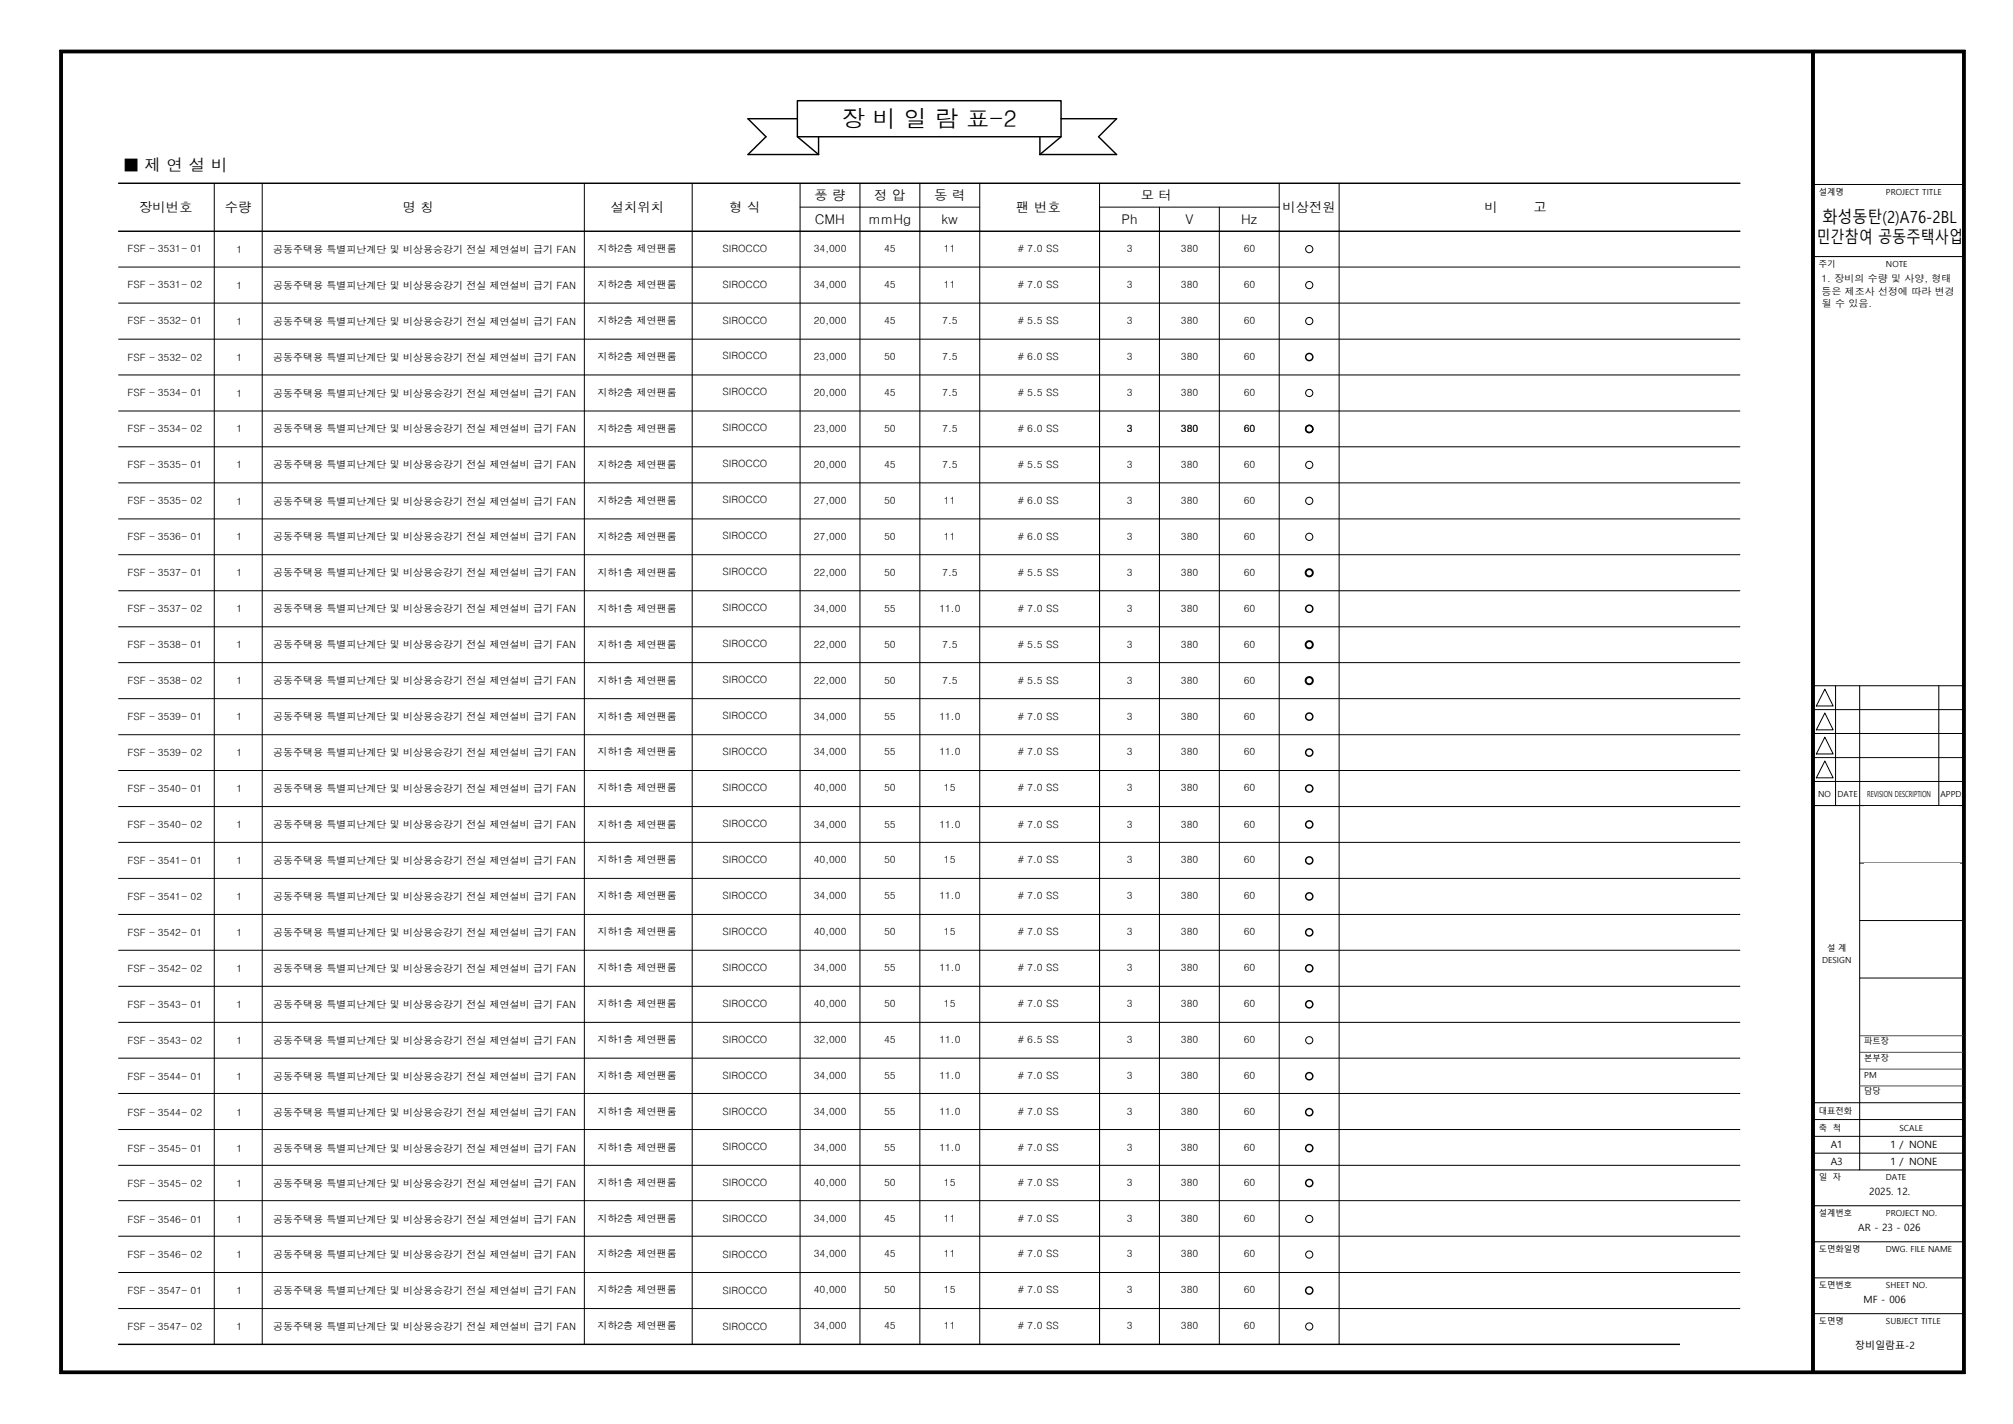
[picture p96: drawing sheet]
<svg xmlns="http://www.w3.org/2000/svg" width="420mm" height="297mm" viewBox="0 0 420 297" stroke-linecap="round" stroke-linejoin="round" font-family="sans-serif">
<defs><g id="words">
<text font-size="4.9" x="175.6" y="26.5">장 비 일 람 표-2</text>
<g font-size="3.5">
<text x="25.9" y="35.7">■ 제 연 설 비</text>
<text x="380.2" y="46.6">화성동탄(2)A76-2BL</text>
<text x="379" y="50.6">민간참여 공동주택사업</text>
</g>
<g font-size="2.8">
<text x="169.9" y="41.7">풍 량</text>
<text x="182.4" y="41.7">정 압</text>
<text x="194.9" y="41.7">동 력</text>
<text x="238" y="41.7">모 터</text>
<text x="29" y="44.2">장비번호</text>
<text x="46.9" y="44.2">수량</text>
<text x="84" y="44.2">명 칭</text>
<text x="127.5" y="44.2">설치위치</text>
<text x="152.1" y="44.2">형 식</text>
<text x="170" y="46.7">CMH</text>
<text x="181.3" y="46.7">mmHg</text>
<text x="196.4" y="46.7">kw</text>
<text x="212" y="44.2">팬 번호</text>
<text x="234" y="46.7">Ph</text>
<text x="247.3" y="46.7">V</text>
<text x="259" y="46.7">Hz</text>
<text x="267.6" y="44.2">비상전원</text>
<text x="309.7" y="44.2">비</text>
<text x="319.9" y="44.2">고</text>
</g>
<g font-size="2.1">
<text x="26.6" y="52.7">FSF - 3531- 01</text>
<text x="49.4" y="52.7">1</text>
<text x="57" y="52.7">공동주택용 특별피난계단 및 비상용승강기 전실 제연설비 급기 FAN</text>
<text x="124.7" y="52.6">지하2층 제연팬룸</text>
<text x="150.7" y="52.5">SIROCCO</text>
<text x="169.8" y="52.6">34,000</text>
<text x="184.5" y="52.6">45</text>
<text x="197" y="52.6">11</text>
<text x="212.3" y="52.6"># 7.0 SS</text>
<text x="235.1" y="52.6">3</text>
<text x="246.4" y="52.6">380</text>
<text x="259.5" y="52.6">60</text>
<text x="150.7" y="60">SIROCCO</text>
<text x="380" y="58.7">1. 장비의 수량 및 사양, 형태</text>
<text x="26.6" y="60.2">FSF - 3531- 02</text>
<text x="49.4" y="60.2">1</text>
<text x="57" y="60.2">공동주택용 특별피난계단 및 비상용승강기 전실 제연설비 급기 FAN</text>
<text x="124.7" y="60.1">지하2층 제연팬룸</text>
<text x="169.8" y="60.1">34,000</text>
<text x="184.5" y="60.1">45</text>
<text x="197" y="60.1">11</text>
<text x="212.3" y="60.1"># 7.0 SS</text>
<text x="235.1" y="60.1">3</text>
<text x="246.4" y="60.1">380</text>
<text x="259.5" y="60.1">60</text>
<text x="380" y="61.4">등은 제조사 선정에 따라 변경</text>
<text x="380.1" y="64.1">될 수 있음.</text>
<text x="26.6" y="67.5">FSF - 3532- 01</text>
<text x="49.4" y="67.7">1</text>
<text x="57" y="67.7">공동주택용 특별피난계단 및 비상용승강기 전실 제연설비 급기 FAN</text>
<text x="124.7" y="67.6">지하2층 제연팬룸</text>
<text x="150.7" y="67.5">SIROCCO</text>
<text x="169.8" y="67.6">20,000</text>
<text x="184.5" y="67.6">45</text>
<text x="196.6" y="67.6">7.5</text>
<text x="212.3" y="67.6"># 5.5 SS</text>
<text x="235.1" y="67.6">3</text>
<text x="246.4" y="67.6">380</text>
<text x="259.5" y="67.6">60</text>
<text x="26.6" y="75.2">FSF - 3532- 02</text>
<text x="49.4" y="75.2">1</text>
<text x="57" y="75.2">공동주택용 특별피난계단 및 비상용승강기 전실 제연설비 급기 FAN</text>
<text x="124.7" y="75.1">지하2층 제연팬룸</text>
<text x="150.7" y="75">SIROCCO</text>
<text x="169.8" y="75.1">23,000</text>
<text x="184.5" y="75.1">50</text>
<text x="196.6" y="75.1">7.5</text>
<text x="212.3" y="75.1"># 6.0 SS</text>
<text x="235.1" y="75.1">3</text>
<text x="246.4" y="75.1">380</text>
<text x="259.5" y="75.1">60</text>
<text x="26.6" y="82.5">FSF - 3534- 01</text>
<text x="49.4" y="82.7">1</text>
<text x="57" y="82.7">공동주택용 특별피난계단 및 비상용승강기 전실 제연설비 급기 FAN</text>
<text x="124.7" y="82.6">지하2층 제연팬룸</text>
<text x="150.7" y="82.5">SIROCCO</text>
<text x="169.8" y="82.6">20,000</text>
<text x="184.5" y="82.6">45</text>
<text x="196.6" y="82.6">7.5</text>
<text x="212.3" y="82.6"># 5.5 SS</text>
<text x="235.1" y="82.6">3</text>
<text x="246.4" y="82.6">380</text>
<text x="259.5" y="82.6">60</text>
<text x="150.7" y="90">SIROCCO</text>
<text x="26.6" y="90.2">FSF - 3534- 02</text>
<text x="49.4" y="90.2">1</text>
<text x="57" y="90.2">공동주택용 특별피난계단 및 비상용승강기 전실 제연설비 급기 FAN</text>
<text x="124.7" y="90.1">지하2층 제연팬룸</text>
<text x="169.8" y="90.1">23,000</text>
<text x="184.5" y="90.1">50</text>
<text x="196.6" y="90.1">7.5</text>
<text x="212.3" y="90.1"># 6.0 SS</text>
<text x="235.1" y="90.1">3</text>
<text x="246.4" y="90.1">380</text>
<text x="259.5" y="90.1">60</text>
<text x="26.6" y="97.5">FSF - 3535- 01</text>
<text x="49.4" y="97.7">1</text>
<text x="57" y="97.7">공동주택용 특별피난계단 및 비상용승강기 전실 제연설비 급기 FAN</text>
<text x="124.7" y="97.6">지하2층 제연팬룸</text>
<text x="150.7" y="97.5">SIROCCO</text>
<text x="169.8" y="97.6">20,000</text>
<text x="184.5" y="97.6">45</text>
<text x="196.6" y="97.6">7.5</text>
<text x="212.3" y="97.6"># 5.5 SS</text>
<text x="235.1" y="97.6">3</text>
<text x="246.4" y="97.6">380</text>
<text x="259.5" y="97.6">60</text>
<text x="26.6" y="105.2">FSF - 3535- 02</text>
<text x="49.4" y="105.2">1</text>
<text x="57" y="105.2">공동주택용 특별피난계단 및 비상용승강기 전실 제연설비 급기 FAN</text>
<text x="124.7" y="105.1">지하2층 제연팬룸</text>
<text x="150.7" y="105">SIROCCO</text>
<text x="169.8" y="105.1">27,000</text>
<text x="184.5" y="105.1">50</text>
<text x="197" y="105.1">11</text>
<text x="212.3" y="105.1"># 6.0 SS</text>
<text x="235.1" y="105.1">3</text>
<text x="246.4" y="105.1">380</text>
<text x="259.5" y="105.1">60</text>
<text x="26.6" y="112.7">FSF - 3536- 01</text>
<text x="49.4" y="112.7">1</text>
<text x="57" y="112.7">공동주택용 특별피난계단 및 비상용승강기 전실 제연설비 급기 FAN</text>
<text x="124.7" y="112.6">지하2층 제연팬룸</text>
<text x="150.7" y="112.5">SIROCCO</text>
<text x="169.8" y="112.6">27,000</text>
<text x="184.5" y="112.6">50</text>
<text x="197" y="112.6">11</text>
<text x="212.3" y="112.6"># 6.0 SS</text>
<text x="235.1" y="112.6">3</text>
<text x="246.4" y="112.6">380</text>
<text x="259.5" y="112.6">60</text>
<text x="150.7" y="120">SIROCCO</text>
<text x="26.6" y="120.2">FSF - 3537- 01</text>
<text x="49.4" y="120.2">1</text>
<text x="57" y="120.2">공동주택용 특별피난계단 및 비상용승강기 전실 제연설비 급기 FAN</text>
<text x="124.7" y="120.1">지하1층 제연팬룸</text>
<text x="169.8" y="120.1">22,000</text>
<text x="184.5" y="120.1">50</text>
<text x="196.6" y="120.1">7.5</text>
<text x="212.3" y="120.1"># 5.5 SS</text>
<text x="235.1" y="120.1">3</text>
<text x="246.4" y="120.1">380</text>
<text x="259.5" y="120.1">60</text>
<text x="26.6" y="127.7">FSF - 3537- 02</text>
<text x="49.4" y="127.7">1</text>
<text x="57" y="127.7">공동주택용 특별피난계단 및 비상용승강기 전실 제연설비 급기 FAN</text>
<text x="124.7" y="127.6">지하1층 제연팬룸</text>
<text x="150.7" y="127.5">SIROCCO</text>
<text x="169.8" y="127.6">34,000</text>
<text x="184.5" y="127.6">55</text>
<text x="196" y="127.6">11.0</text>
<text x="212.3" y="127.6"># 7.0 SS</text>
<text x="235.1" y="127.6">3</text>
<text x="246.4" y="127.6">380</text>
<text x="259.5" y="127.6">60</text>
<text x="26.6" y="135.2">FSF - 3538- 01</text>
<text x="49.4" y="135.2">1</text>
<text x="57" y="135.2">공동주택용 특별피난계단 및 비상용승강기 전실 제연설비 급기 FAN</text>
<text x="124.7" y="135">지하1층 제연팬룸</text>
<text x="150.7" y="135">SIROCCO</text>
<text x="169.8" y="135">22,000</text>
<text x="184.5" y="135">50</text>
<text x="196.6" y="135">7.5</text>
<text x="212.3" y="135"># 5.5 SS</text>
<text x="235.1" y="135">3</text>
<text x="246.4" y="135">380</text>
<text x="259.5" y="135">60</text>
<text x="26.6" y="142.7">FSF - 3538- 02</text>
<text x="49.4" y="142.7">1</text>
<text x="57" y="142.7">공동주택용 특별피난계단 및 비상용승강기 전실 제연설비 급기 FAN</text>
<text x="124.7" y="142.6">지하1층 제연팬룸</text>
<text x="150.7" y="142.5">SIROCCO</text>
<text x="169.8" y="142.6">22,000</text>
<text x="184.5" y="142.6">50</text>
<text x="196.6" y="142.6">7.5</text>
<text x="212.3" y="142.6"># 5.5 SS</text>
<text x="235.1" y="142.6">3</text>
<text x="246.4" y="142.6">380</text>
<text x="259.5" y="142.6">60</text>
<text x="150.7" y="150">SIROCCO</text>
<text x="26.6" y="150.2">FSF - 3539- 01</text>
<text x="49.4" y="150.2">1</text>
<text x="57" y="150.2">공동주택용 특별피난계단 및 비상용승강기 전실 제연설비 급기 FAN</text>
<text x="124.7" y="150.1">지하1층 제연팬룸</text>
<text x="169.8" y="150.1">34,000</text>
<text x="184.5" y="150.1">55</text>
<text x="196" y="150.1">11.0</text>
<text x="212.3" y="150.1"># 7.0 SS</text>
<text x="235.1" y="150.1">3</text>
<text x="246.4" y="150.1">380</text>
<text x="259.5" y="150.1">60</text>
<text x="26.6" y="157.7">FSF - 3539- 02</text>
<text x="49.4" y="157.7">1</text>
<text x="57" y="157.7">공동주택용 특별피난계단 및 비상용승강기 전실 제연설비 급기 FAN</text>
<text x="124.7" y="157.6">지하1층 제연팬룸</text>
<text x="150.7" y="157.5">SIROCCO</text>
<text x="169.8" y="157.6">34,000</text>
<text x="184.5" y="157.6">55</text>
<text x="196" y="157.6">11.0</text>
<text x="212.3" y="157.6"># 7.0 SS</text>
<text x="235.1" y="157.6">3</text>
<text x="246.4" y="157.6">380</text>
<text x="259.5" y="157.6">60</text>
<text x="26.6" y="165.2">FSF - 3540- 01</text>
<text x="49.4" y="165.2">1</text>
<text x="57" y="165.2">공동주택용 특별피난계단 및 비상용승강기 전실 제연설비 급기 FAN</text>
<text x="124.7" y="165.1">지하1층 제연팬룸</text>
<text x="150.7" y="165">SIROCCO</text>
<text x="169.8" y="165.1">40,000</text>
<text x="184.5" y="165.1">50</text>
<text x="197" y="165.1">15</text>
<text x="212.3" y="165.1"># 7.0 SS</text>
<text x="235.1" y="165.1">3</text>
<text x="246.4" y="165.1">380</text>
<text x="259.5" y="165.1">60</text>
<text x="26.6" y="172.7">FSF - 3540- 02</text>
<text x="49.4" y="172.7">1</text>
<text x="57" y="172.7">공동주택용 특별피난계단 및 비상용승강기 전실 제연설비 급기 FAN</text>
<text x="124.7" y="172.6">지하1층 제연팬룸</text>
<text x="150.7" y="172.5">SIROCCO</text>
<text x="169.8" y="172.6">34,000</text>
<text x="184.5" y="172.6">55</text>
<text x="196" y="172.6">11.0</text>
<text x="212.3" y="172.6"># 7.0 SS</text>
<text x="235.1" y="172.6">3</text>
<text x="246.4" y="172.6">380</text>
<text x="259.5" y="172.6">60</text>
<text x="150.7" y="180">SIROCCO</text>
<text x="26.6" y="180.2">FSF - 3541- 01</text>
<text x="49.4" y="180.2">1</text>
<text x="57" y="180.2">공동주택용 특별피난계단 및 비상용승강기 전실 제연설비 급기 FAN</text>
<text x="124.7" y="180.1">지하1층 제연팬룸</text>
<text x="169.8" y="180.1">40,000</text>
<text x="184.5" y="180.1">50</text>
<text x="197" y="180.1">15</text>
<text x="212.3" y="180.1"># 7.0 SS</text>
<text x="235.1" y="180.1">3</text>
<text x="246.4" y="180.1">380</text>
<text x="259.5" y="180.1">60</text>
<text x="26.6" y="187.7">FSF - 3541- 02</text>
<text x="49.4" y="187.7">1</text>
<text x="57" y="187.7">공동주택용 특별피난계단 및 비상용승강기 전실 제연설비 급기 FAN</text>
<text x="124.7" y="187.6">지하1층 제연팬룸</text>
<text x="150.7" y="187.5">SIROCCO</text>
<text x="169.8" y="187.6">34,000</text>
<text x="184.5" y="187.6">55</text>
<text x="196" y="187.6">11.0</text>
<text x="212.3" y="187.6"># 7.0 SS</text>
<text x="235.1" y="187.6">3</text>
<text x="246.4" y="187.6">380</text>
<text x="259.5" y="187.6">60</text>
<text x="26.6" y="195.2">FSF - 3542- 01</text>
<text x="49.4" y="195.2">1</text>
<text x="57" y="195.2">공동주택용 특별피난계단 및 비상용승강기 전실 제연설비 급기 FAN</text>
<text x="124.7" y="195.1">지하1층 제연팬룸</text>
<text x="150.7" y="195">SIROCCO</text>
<text x="169.8" y="195.1">40,000</text>
<text x="184.5" y="195.1">50</text>
<text x="197" y="195.1">15</text>
<text x="212.3" y="195.1"># 7.0 SS</text>
<text x="235.1" y="195.1">3</text>
<text x="246.4" y="195.1">380</text>
<text x="259.5" y="195.1">60</text>
<text x="26.6" y="202.7">FSF - 3542- 02</text>
<text x="49.4" y="202.7">1</text>
<text x="57" y="202.7">공동주택용 특별피난계단 및 비상용승강기 전실 제연설비 급기 FAN</text>
<text x="124.7" y="202.6">지하1층 제연팬룸</text>
<text x="150.7" y="202.5">SIROCCO</text>
<text x="169.8" y="202.6">34,000</text>
<text x="184.5" y="202.6">55</text>
<text x="196" y="202.6">11.0</text>
<text x="212.3" y="202.6"># 7.0 SS</text>
<text x="235.1" y="202.6">3</text>
<text x="246.4" y="202.6">380</text>
<text x="259.5" y="202.6">60</text>
<text x="150.7" y="210">SIROCCO</text>
<text x="26.6" y="210.2">FSF - 3543- 01</text>
<text x="49.4" y="210.2">1</text>
<text x="57" y="210.2">공동주택용 특별피난계단 및 비상용승강기 전실 제연설비 급기 FAN</text>
<text x="124.7" y="210.1">지하1층 제연팬룸</text>
<text x="169.8" y="210.1">40,000</text>
<text x="184.5" y="210.1">50</text>
<text x="197" y="210.1">15</text>
<text x="212.3" y="210.1"># 7.0 SS</text>
<text x="235.1" y="210.1">3</text>
<text x="246.4" y="210.1">380</text>
<text x="259.5" y="210.1">60</text>
<text x="26.6" y="217.7">FSF - 3543- 02</text>
<text x="49.4" y="217.7">1</text>
<text x="57" y="217.7">공동주택용 특별피난계단 및 비상용승강기 전실 제연설비 급기 FAN</text>
<text x="124.7" y="217.5">지하1층 제연팬룸</text>
<text x="150.7" y="217.5">SIROCCO</text>
<text x="169.8" y="217.5">32,000</text>
<text x="184.5" y="217.5">45</text>
<text x="196" y="217.5">11.0</text>
<text x="212.3" y="217.5"># 6.5 SS</text>
<text x="235.1" y="217.5">3</text>
<text x="246.4" y="217.5">380</text>
<text x="259.5" y="217.5">60</text>
<text x="26.6" y="225.2">FSF - 3544- 01</text>
<text x="49.4" y="225.2">1</text>
<text x="57" y="225.2">공동주택용 특별피난계단 및 비상용승강기 전실 제연설비 급기 FAN</text>
<text x="124.7" y="225.1">지하1층 제연팬룸</text>
<text x="150.7" y="225">SIROCCO</text>
<text x="169.8" y="225.1">34,000</text>
<text x="184.5" y="225.1">55</text>
<text x="196" y="225.1">11.0</text>
<text x="212.3" y="225.1"># 7.0 SS</text>
<text x="235.1" y="225.1">3</text>
<text x="246.4" y="225.1">380</text>
<text x="259.5" y="225.1">60</text>
<text x="26.6" y="232.7">FSF - 3544- 02</text>
<text x="49.4" y="232.7">1</text>
<text x="57" y="232.7">공동주택용 특별피난계단 및 비상용승강기 전실 제연설비 급기 FAN</text>
<text x="124.7" y="232.6">지하1층 제연팬룸</text>
<text x="150.7" y="232.5">SIROCCO</text>
<text x="169.8" y="232.6">34,000</text>
<text x="184.5" y="232.6">55</text>
<text x="196" y="232.6">11.0</text>
<text x="212.3" y="232.6"># 7.0 SS</text>
<text x="235.1" y="232.6">3</text>
<text x="246.4" y="232.6">380</text>
<text x="259.5" y="232.6">60</text>
<text x="150.7" y="239.8">SIROCCO</text>
<text x="382" y="239.5">A1</text>
<text x="394.4" y="239.5">1 / NONE</text>
<text x="26.6" y="240.2">FSF - 3545- 01</text>
<text x="49.4" y="240.2">1</text>
<text x="57" y="240.2">공동주택용 특별피난계단 및 비상용승강기 전실 제연설비 급기 FAN</text>
<text x="124.7" y="240.1">지하1층 제연팬룸</text>
<text x="169.8" y="240.1">34,000</text>
<text x="184.5" y="240.1">55</text>
<text x="196" y="240.1">11.0</text>
<text x="212.3" y="240.1"># 7.0 SS</text>
<text x="235.1" y="240.1">3</text>
<text x="246.4" y="240.1">380</text>
<text x="259.5" y="240.1">60</text>
<text x="382" y="243">A3</text>
<text x="394.4" y="243">1 / NONE</text>
<text x="26.6" y="247.5">FSF - 3545- 02</text>
<text x="49.4" y="247.5">1</text>
<text x="57" y="247.5">공동주택용 특별피난계단 및 비상용승강기 전실 제연설비 급기 FAN</text>
<text x="124.7" y="247.4">지하1층 제연팬룸</text>
<text x="150.7" y="247.3">SIROCCO</text>
<text x="169.8" y="247.4">40,000</text>
<text x="184.5" y="247.4">50</text>
<text x="197" y="247.4">15</text>
<text x="212.3" y="247.4"># 7.0 SS</text>
<text x="235.1" y="247.4">3</text>
<text x="246.4" y="247.4">380</text>
<text x="259.5" y="247.4">60</text>
<text x="390" y="249.2">2025. 12.</text>
<text x="26.6" y="255">FSF - 3546- 01</text>
<text x="49.4" y="255">1</text>
<text x="57" y="255">공동주택용 특별피난계단 및 비상용승강기 전실 제연설비 급기 FAN</text>
<text x="124.7" y="254.8">지하2층 제연팬룸</text>
<text x="150.7" y="254.8">SIROCCO</text>
<text x="169.8" y="254.8">34,000</text>
<text x="184.5" y="254.8">45</text>
<text x="197" y="254.8">11</text>
<text x="212.3" y="254.8"># 7.0 SS</text>
<text x="235.1" y="254.8">3</text>
<text x="246.4" y="254.8">380</text>
<text x="259.5" y="254.8">60</text>
<text x="387.7" y="256.8">AR - 23 - 026</text>
<text x="26.6" y="262.4">FSF - 3546- 02</text>
<text x="49.4" y="262.4">1</text>
<text x="57" y="262.4">공동주택용 특별피난계단 및 비상용승강기 전실 제연설비 급기 FAN</text>
<text x="124.7" y="262.3">지하2층 제연팬룸</text>
<text x="150.7" y="262.3">SIROCCO</text>
<text x="169.8" y="262.2">34,000</text>
<text x="184.5" y="262.2">45</text>
<text x="197" y="262.2">11</text>
<text x="212.3" y="262.2"># 7.0 SS</text>
<text x="235.1" y="262.3">3</text>
<text x="246.4" y="262.3">380</text>
<text x="259.5" y="262.3">60</text>
<text x="26.6" y="269.9">FSF - 3547- 01</text>
<text x="49.4" y="269.9">1</text>
<text x="57" y="269.9">공동주택용 특별피난계단 및 비상용승강기 전실 제연설비 급기 FAN</text>
<text x="124.7" y="269.8">지하2층 제연팬룸</text>
<text x="150.7" y="269.8">SIROCCO</text>
<text x="169.8" y="269.8">40,000</text>
<text x="184.5" y="269.8">50</text>
<text x="197" y="269.8">15</text>
<text x="212.3" y="269.8"># 7.0 SS</text>
<text x="235.1" y="269.8">3</text>
<text x="246.4" y="269.8">380</text>
<text x="259.5" y="269.8">60</text>
<text x="388.8" y="271.8">MF - 006</text>
<text x="26.6" y="277.4">FSF - 3547- 02</text>
<text x="49.4" y="277.4">1</text>
<text x="57" y="277.4">공동주택용 특별피난계단 및 비상용승강기 전실 제연설비 급기 FAN</text>
<text x="124.7" y="277.3">지하2층 제연팬룸</text>
<text x="150.7" y="277.3">SIROCCO</text>
<text x="169.8" y="277.3">34,000</text>
<text x="184.5" y="277.3">45</text>
<text x="197" y="277.3">11</text>
<text x="212.3" y="277.3"># 7.0 SS</text>
<text x="235.1" y="277.3">3</text>
<text x="246.4" y="277.3">380</text>
<text x="259.5" y="277.3">60</text>
<text x="387.1" y="281.5">장비일람표-2</text>
</g>
<g font-size="1.7">
<text x="379.5" y="40.6">설계명</text>
<text x="393.5" y="40.6">PROJECT TITLE</text>
<text x="379.5" y="55.6">주기</text>
<text x="393.5" y="55.6">NOTE</text>
<text x="379.4" y="166.1">NO</text>
<text x="383.4" y="166.1">DATE</text>
<text x="389.6" y="166.1">REVISION DESCRIPTION</text>
<text x="404.9" y="166.1">APPD.</text>
<text x="380.2" y="200.8">DESIGN</text>
<text x="381.2" y="198.3">설 계</text>
<text x="389" y="221.3">본부장</text>
<text x="389" y="217.8">파트장</text>
<text x="389" y="224.8">PM</text>
<text x="379.5" y="232.4">대표전화</text>
<text x="389" y="228.3">담당</text>
<text x="379.5" y="235.9">축</text>
<text x="382.4" y="235.9">척</text>
<text x="396.3" y="235.9">SCALE</text>
<text x="379.5" y="246.1">일</text>
<text x="382.4" y="246.1">자</text>
<text x="393.5" y="246.1">DATE</text>
<text x="379.5" y="253.6">설계번호</text>
<text x="393.5" y="253.6">PROJECT NO.</text>
<text x="379.5" y="261.1">도면화일명</text>
<text x="393.5" y="261.1">DWG. FILE NAME</text>
<text x="379.5" y="268.6">도면번호</text>
<text x="393.5" y="268.6">SHEET NO.</text>
<text x="379.5" y="276.1">도면명</text>
<text x="393.5" y="276.1">SUBJECT TITLE</text>
</g>
</g></defs>
<!-- layer: 0 -->
<g fill="none" stroke="#000" stroke-width=".3">
<path d="M166.4 21h55v7.5h-55zM166.4 24.8h-10.3l3.7 3.7-3.7 3.7h14.7M166.4 28.5l4.4 3.7M170.8 28.5v3.7M217 28.5v3.7M221.4 24.8h11.6l-3.8 3.7 3.8 3.7h-16M221.4 28.5l-4.4 3.7"/>
<circle cx="273.2" cy="74.5" r=".75"/>
<circle cx="273.2" cy="89.5" r=".75"/>
<circle cx="273.2" cy="127" r=".75"/>
<circle cx="273.2" cy="149.5" r=".75"/>
<circle cx="273.2" cy="157" r=".75"/>
<circle cx="273.2" cy="179.5" r=".75"/>
<circle cx="273.2" cy="164.5" r=".75"/>
<circle cx="273.2" cy="172" r=".75"/>
<circle cx="273.2" cy="187" r=".75"/>
<circle cx="273.2" cy="194.5" r=".75"/>
<circle cx="273.2" cy="202" r=".75"/>
<circle cx="273.2" cy="209.5" r=".75"/>
<circle cx="273.2" cy="224.5" r=".75"/>
<circle cx="273.2" cy="232" r=".75"/>
<circle cx="273.2" cy="239.5" r=".75"/>
<circle cx="273.2" cy="246.7" r=".75"/>
<circle cx="273.2" cy="269.2" r=".75"/>
</g>
<!-- layer: FTABL -->
<path d="M24.7 38.2h338.3M24.7 48.2h338.3M24.7 280.4h338.3" fill="none" stroke="#000" stroke-width=".3"/>
<g fill="none" stroke="#000" stroke-width=".21">
<path d="M44.7 38.2v242.2M54.7 38.2v242.2M121.9 38.2v242.2M144.4 38.2v242.2M166.9 38.2v242.2M179.4 38.2v242.2M191.9 38.2v242.2M204.4 38.2v242.2M229.4 38.2v242.2M266.9 38.2v242.2M279.4 38.2v242.2M24.7 55.7h338.3"/>
<path d="M166.9 43.2h37.5M229.4 43.2h37.5M241.9 43.2v237.2M254.4 43.2v237.2M24.7 63.2h338.3M24.7 70.7h338.3M24.7 78.2h338.3M24.7 85.7h338.3M24.7 93.2h338.3M24.7 115.7h338.3M24.7 100.7h338.3M24.7 108.2h338.3"/>
<path d="M24.7 123.2h338.3M24.7 130.7h338.3M24.7 138.2h338.3M24.7 153.2h338.3M24.7 145.7h338.3M24.7 160.7h338.3M24.7 168.2h338.3M24.7 175.7h338.3M24.7 183.2h338.3M24.7 190.7h338.3M24.7 198.2h338.3M24.7 205.7h338.3"/>
<path d="M24.7 213.2h338.3M24.7 228.1h338.3M24.7 235.6h338.3M24.7 220.7h338.3M24.7 250.4h338.3M24.7 257.8h338.3M24.7 243.1h338.3M24.7 265.4h338.3M24.7 272.9h338.3"/>
</g>
<!-- layer: 0 -->
<g fill="none" stroke="#000" stroke-width=".21">
<circle cx="273.2" cy="52" r=".75"/>
<circle cx="273.2" cy="59.5" r=".75"/>
<circle cx="273.2" cy="67" r=".75"/>
<circle cx="273.2" cy="82" r=".75"/>
<circle cx="273.2" cy="97" r=".75"/>
<circle cx="273.2" cy="112" r=".75"/>
<circle cx="273.2" cy="104.5" r=".75"/>
<circle cx="273.2" cy="217" r=".75"/>
<circle cx="273.2" cy="254.2" r=".75"/>
<circle cx="273.2" cy="261.7" r=".75"/>
<circle cx="273.2" cy="276.7" r=".75"/>
</g>
<g fill="none" stroke="#000" stroke-width=".4">
<circle cx="273.2" cy="119.5" r=".75"/>
<circle cx="273.2" cy="134.5" r=".75"/>
<circle cx="273.2" cy="142" r=".75"/>
</g>
<!-- layer: XR_FORM|A-SHEET -->
<g fill="none" stroke="#000" stroke-width=".21">
<path d="M12.5 10.5h366v276h-366zM12.5 10.5l.5 .5v275l-.5 .5zM12.5 10.5h366l-.5 .5h-365zM13 11h365v275h-365zM378 11l.5-.5v276l-.5-.5zM378.5 11h31v275h-31zM378.5 10.5h31.5v276h-31.5M378.5 10.5h31.5l-.5 .5h-31zM409.5 11l.5-.5v276l-.5-.5zM378.5 38.5h31M378.5 53.5h31M378.5 143h31"/>
<path d="M378.5 148h31M378.5 153h31M378.5 158h31M380.7 158.7l1.8 3.5h-3.5zM380.7 153.7l1.8 3.5h-3.5zM380.7 148.7l1.8 3.5h-3.5zM380.7 143.7l1.8 3.5h-3.5zM383 143v25M388 143v101M404.5 143v25M378.5 163h31M378.5 168h31"/>
<path d="M388 192h21.5M388 180h21.5M407.6 197.4l.5-.1 .2 .4h-.7l.3 .3 .4-.1a.44 .44 0 0 1-.6 .2 .44 .44 0 0 1-.1-.7zM388 204h21.5M378.5 233.5h31M378.5 237h31M378.5 230h31M378.5 244h31M378.5 251.5h31M378.5 259h31M378.5 240.5h31M378.5 266.5h31"/>
<path d="M378.5 274h31M12.5 286.5l.5-.5h365l.5 .5zM378.5 286h31l.5 .5h-31.5z"/>
</g>
<path d="M12.5 10.5l.5 .5v275l-.5 .5zM12.5 10.5h366l-.5 .5h-365zM378.5 10.5h31.5l-.5 .5h-31zM12.5 286.5l.5-.5h365l.5 .5zM378 11l.5-.5v276l-.5-.5zM378.5 286h31l.5 .5h-31.5zM409.5 11l.5-.5v276l-.5-.5z" fill="#000"/>
<path d="M388 219.5h21.5M388 216h21.5M388 223h21.5M388 226.5h21.5" fill="none" stroke="#4d4d4d" stroke-width=".21"/>
<!-- layer: XR_FORM|BAUMCNC CI -->
<g fill="none" stroke="#82b4e1" stroke-width=".25">
<path d="M406.4 171.9h.6M406.4 172h.6M406.4 173.7h.6M406.5 171.9h.7M406.5 173.7h.5M406.5 173.8h.7M406.5 171.8h1.5M406.5 173.8h1.5M406.6 171.8h1.3M406.6 173.9h1.3M406.7 171.7h1.2M406.7 173.9h1.2"/>
<path d="M406.7 171.7h1.1M406.8 174h1M406.8 171.6h.9M406.9 174h.8M407 171.6h.5M407.1 174.1h.4M407.3 171.9h.7M407.4 173.8h.7M407.5 171.9h.6M407.5 173.7h.6M407.6 172h.5M407.6 173.7h.5"/>
<path d="M407.6 172h.6M407.6 173.6h.6M407.7 172.1h.5M407.7 173.5h.5M407.7 173.6h.5M407.7 172.2h.5M407.7 172.2h.6M407.7 172.3h.6M407.7 173.4h.6M407.8 172.3h.5M407.8 172.4h.5M407.8 172.5h.4"/>
<path d="M407.8 172.6h.3M407.8 173.1h.4M407.8 173.1h.5M407.8 173.2h.5M407.8 173.3h.5M407.8 173h.4"/>
</g>
<g fill="none" stroke="#3a76bc" stroke-width=".25">
<path d="M389.8 171.8h1.8M389.8 171.9h1.8M389.8 171.9h1.9M389.8 172h1.9M389.8 172h.5M389.8 172.1h.5M389.8 172.2h.5M389.8 172.3h.5M389.8 172.4h.5M389.8 172.5h.5M389.8 172.6h.5M389.8 172.7h1.8"/>
<path d="M389.8 172.8h1.9M389.8 172.9h2M389.8 173h.5M389.8 173.1h.5M389.8 173.2h.5M389.8 173.3h.5M389.8 173.4h.5M389.8 173.5h.5M389.8 173.6h.5M389.8 173.7h.5M389.8 173.7h2M389.8 173.8h1.9"/>
<path d="M389.8 173.9h1.8M389.8 174h1.7M389.8 174h1.5M389.8 171.7h1.7M389.8 171.8h1.7M389.9 171.7h1.5M390 171.6h1.2"/>
</g>
<g fill="#fff">
<path d="M350.6 273.3h26v11.5h-26z"/>
<path d="M392.5 230.7h13.1v2.3h-13.1z"/>
<path d="M395.7 226.7h10.1v2.7h-10.1z"/>
<path d="M394.9 223.3h10.8v2.8h-10.8z"/>
<path d="M397.2 219.9h9.5v2.7h-9.5z"/>
<path d="M397 216.5h9.2v2.6h-9.2z"/>
<path d="M388.7 204.3h15.9v9.7h-15.9z"/>
<path d="M388.8 192.4h19.7v10.9h-19.7z"/>
<path d="M388.9 180.2h19.9v10.4h-19.9z"/>
<path d="M389 168.1h19.7v11.7h-19.7z"/>
<path d="M392.5 230.6h12.7v2.1h-12.7z"/>
</g>
<use href="#words"/>
</svg>
